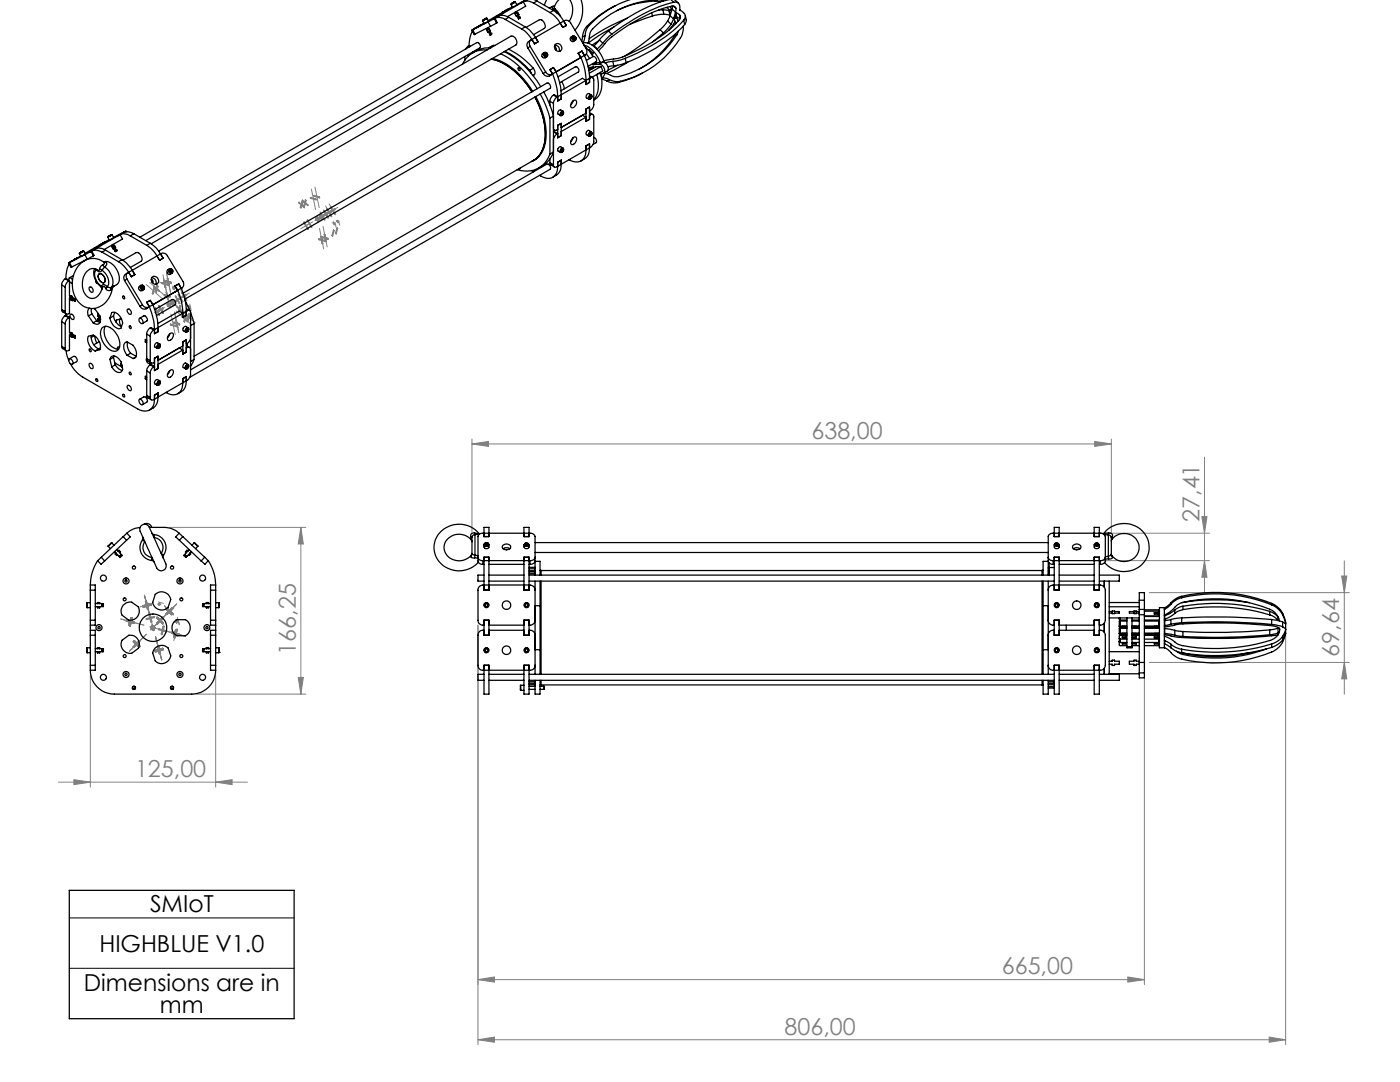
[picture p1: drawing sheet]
<svg xmlns="http://www.w3.org/2000/svg" width="279mm" height="216mm" viewBox="0 0 279 216" stroke-linecap="round" stroke-linejoin="round" font-family="sans-serif">
<defs><g id="words">
<g font-size="4.7" fill="#808080">
<text x="161.9" y="87.6">638,00</text>
<text x="239.4" y="104.1" transform="rotate(-90 239.4 104.1)">27,41</text>
<text x="59" y="130.6" transform="rotate(-90 59 130.6)">166,25</text>
<text x="267.3" y="131" transform="rotate(-90 267.3 131)">69,64</text>
<text x="26.9" y="155">125,00</text>
<text x="199.9" y="194.4">665,00</text>
<text x="156.6" y="206.4">806,00</text>
</g>
<g font-size="4.7">
<text x="29.9" y="182.1">SMIoT</text>
<text x="19.8" y="189.9">HIGHBLUE V1.0</text>
<text x="16.7" y="197.7">Dimensions are in</text>
<text x="31.9" y="202.2">mm</text>
</g>
</g></defs>
<g fill="none" stroke="#808080" stroke-width=".2">
<path d="M34.4 59.9v1M62.9 43.7h1M63 43.4l.7 .7M63.4 43.2v1M63.6 43.3h1M63.7 43.4l-.7 .7M63.7 43l.7 .7M64.1 42.8v1M64.4 43l-.7 .7M33.2 60.8h1M33.4 60.5l.7 .7M33.7 60.3v1"/>
<path d="M33.9 60.4h1M34.1 60.5l-.7 .7M34.1 60.1l.7 .7M34.8 60.1l-.7 .7M94.2 88.6l3.3-.5v1zM94.2 87.6v18.7M94.2 88.6h127.6M218.5 88.1l3.3 .5-3.3 .5zM221.8 87.6v18.7M240.4 91.2v27M33.9 105.2h27.1M60 105.2l.5 3.3h-1z"/>
<path d="M60 105.2v33.3M219.4 106.4h22M219.4 111.9h22M229.4 118.3h39.9M239.9 103.1h1l-.5 3.3zM240.4 111.9l.5 3.3h-1zM267.8 114.9h1l-.5 3.4zM268.3 111.9v26.6M18 134.8v22.3M30 125.2h1M30.2 124.9l.7 .7M30.5 124.7v1.1"/>
<path d="M30.9 124.9l-.7 .7M39.3 138.5h21.7M43 134.8v22.3M59.5 135.2h1l-.5 3.3zM95.4 124.7v83.8M228.4 135.3v61.2M229.4 132.2h39.9M256.6 126.5v82M268.3 132.2l.5 3.3h-1zM11.7 156.1h37.7M14.7 155.6l3.3 .5-3.3 .5zM43 156.1l3.3-.5v1z"/>
<path d="M95.4 195.5l3.3-.6v1.1zM95.4 195.5h133M225.1 194.9l3.3 .6-3.3 .5zM95.4 207.5l3.3-.6v1.1zM95.4 207.5h161.2M253.3 206.9l3.3 .6-3.3 .5z"/>
</g>
<g fill="none" stroke="#808080" stroke-width=".25">
<path d="M60.4 39.9l.4 .5 .2-.5 .1 .1-.1 .5 .5 .4-.1 .1-.5-.4-.1 .5-.1-.1 .1-.5-.5-.4zM61.9 39.4l1.1 .3 .1 .2-1.1-.3zM62.7 39l1 .3 .1 .2-1.1-.3zM30.7 57.5l.1 .1-.3 1.1-.1-.1zM31.1 58.1l.3-1.1 .1 .2-.3 1-.2-.1 .2-.5-.5-.4v-.2l.5 .5 .1-.5 .2 .1-.2 .5 .5 .4v.1l-.5-.4-.1 .5M32.7 55.9l.1 .1 .1 .6 .5 .1v.2l-.5-.1 .2 .6h-.2l-.1-.7-.5-.1v-.2l.5 .2zM33 56.1l1.1 .3v.2l-1-.3-.1-.3 .5 .1-.1-.6 .1 .1 .1 .6 .5 .1v.2l-.4-.2 .1 .7-.1-.1-.2-.6-.4-.1M33.2 58.3l.2 .6 .5 .2v.2l-.5-.1 .2 .6-.2-.1-.1-.6-.5-.1v-.2l.5 .1zM34.5 57.3l.1 .2 .1-.1 .1 .3-.2-.2v.1zM35 59.2l.1-.1 .3 .6 .4-.2 .1 .2-.4 .2 .4 .6-.1 .1-.4-.6-.3 .1-.1-.1 .3-.2zM35.6 58.8h.1l.8 1.4h-.1zM37.2 59.8l-.8-1.4h-.1l.8 1.4 .1-.1-.3-.6 .3-.2-.1-.2-.3 .2-.5-.5 .4 .6-.4 .2 .1 .2 .4-.2 .3 .6"/>
<path d="M59.7 40.4l.4 .4 .2-.5 .1 .1-.1 .5 .4 .4v.2l-.5-.5-.1 .5-.2-.1 .2-.5zM60.6 44.4l.1-.1 .8 1.4-.1 .1zM61.3 44l.1-.1 .8 1.4-.1 .1zM63.9 42.5l.4 .5 .4-.2 .1 .2-.3 .2 .3 .6-.1 .1-.4-.6-.3 .2-.1-.2 .3-.2zM64 47.2h.1l.2 .6 .4 .1 .1 .2-.5-.1 .1 .6h-.1l-.1-.6-.5-.2-.1-.1 .5 .1zM64.7 46.7l.1 .1 .2 .6 .4 .2 .1 .1-.5-.1 .1 .6h-.1l-.1-.6-.5-.2-.1-.2 .5 .2zM65.5 42.6l-.1-.2-.3 .2-.5-.5 .3 .6-.3 .2 .1 .1 .4-.1 .3 .6 .1-.1-.3-.6 .5-.3 .3 .6 .1-.1-.3-.6 .6-.3 .3 .6 .2-.1-.4-.6 .4-.2-.2-.1-.3 .1-.4-.6-.1 .1 .4 .6-.6 .4-.4-.6h-.1l.4 .6-.4 .2 .1 .2M65.9 42.1l.1 .2M66 42.1l.1 .1M66.6 45.9l.1 .1-.3 1.1-.1-.1zM66.6 44.4l.3 .3h-.2v.1l-.2-.2h.1zM67.3 45.5l.1 .1-.3 1.1-.1-.1z"/>
<path d="M67.3 44l.3 .2h-.2l.1 .2-.3-.3 .1 .1zM30.9 61.5h.1l.4 .6 .6-.4-.4-.6 .1-.1 .4 .7 .4-.2 .1 .1-.4 .2 .4 .6-.1 .1-.4-.6-.6 .3 .4 .6-.2 .1-.3-.6-.4 .2-.1-.2 .4-.2zM31.6 61.9l.1 .2M31.7 61.1l.9 1.3h-.1zM31.7 61.8l.2 .2M34 64.7l1.1 .3v.2l-1.1-.4zM35.3 61.1l.4 .4 .2-.5 .1 .1-.1 .5 .5 .5-.1 .1-.5-.4-.1 .4-.1-.1 .1-.5-.5-.4zM35.8 64.7l-.5-.2-.1-.6h-.1l.1 .6-.5-.2v.2l.5 .2 .2 .6h.1l-.1-.6 .4 .1v-.2l-1.1-.3v.2l1.1 .2M36.4 63.1l.5 .4 .1-.5 .1 .2-.1 .4 .5 .5-.1 .1-.4-.4-.2 .5-.1-.2 .1-.4-.5-.4zM37.7 61.1l.2 .2h-.1v.2l-.2-.3 .1 .1zM37.7 62.7l-.1 .4-.5-.4-.1 .1 .5 .5-.1 .4 .1 .2 .2-.5 .4 .4 .1-.1-.5-.4 .2-.5-.3-.2-.3 1.1 .2 .1 .3-1.1M29 120l.2-.1 .2 .7 .7-.2v.3l-.6 .1 .1 .7h-.2l-.2-.6-.6 .1-.1-.1 .7-.2z"/>
<path d="M25.3 123.8l.7 .1 .1-.6h.2l-.2 .7 .7 .1v.3l-.7-.2-.2 .6h-.2l.2-.7-.7-.2zM26.2 123.3h.2l-.4 1.6-.2-.1zM26.6 128.1l.2-.3 1.1 1.2-.2 .2-.5-.5-.5 .5-.1-.2 .5-.4zM26.7 128l1.1 1.1M26.7 127.9l.5 .5 .5-.5 .2 .2-.5 .5 .5 .4M28.5 121l1.6-.5 .1 .2-1.6 .4zM29.7 122.6l.2-.1 .2 .7 .7-.2v.2l-.7 .2 .2 .7h-.2l-.1-.7-.7 .2-.1-.2 .7-.1zM30.9 129.8l1.6-.4v.1l-1.5 .5zM31.3 123.3l.2-.1 .5 .5 .5-.5 .1 .1-.5 .5 .5 .5-.1 .2-.5-.5-.5 .5-.2-.2 .5-.5zM31.4 129h.2l.2 .6 .7-.1v.1l-.6 .2 .1 .7-.1 .1-.2-.7-.7 .2-.1-.2 .7-.2zM31.6 120.5h.2l.1-.2-.1 .2 .2 .1h-.2l-.1 .2v-.2zM31.7 125.4l.7 .3 .2-.7h.2l-.2 .7 .7 .2-.1 .2-.7-.2-.2 .7-.1-.1 .1-.7-.6-.1z"/>
<path d="M33.1 121.5l.2-.2 .5 .5 .5-.5 .2 .2-.5 .5 .5 .4-.2 .3zM33.2 121.5l.5 .5-.5 .4 .1 .2 .5-.5 .5 .5M33.3 121.4l1.1 1.1M34.3 126.2l.7 .1 .1-.6h.2l-.1 .7 .6 .2v.2l-.7-.2-.2 .6h-.2l.2-.7-.6-.1zM35.1 125.6l.1 .1-.4 1.5h-.2zM35.1 123.8l.1 .1h.3l-.2 .1v.2l-.1-.2-.2 .1 .2-.1zM35.1 123.8l.1 .2 .3-.1-.3 .3v-.2l-.2 .1 .2-.1z"/>
</g>
<path d="M13.8 183.2h44.9M13.8 193.2h44.9" fill="none" stroke="#000" stroke-width=".2"/>
<path d="M13.8 177.7h44.9v25.6h-44.9z" fill="none" stroke="#000" stroke-width=".25"/>
<path d="M28.8 118.8l3.5 12.9M24.1 123.5l12.9 3.5M32.3 131.7l-3.5-12.9M35.3 120.5l-9.5 9.4M37 127l-12.9-3.5" fill="none" stroke="#808080" stroke-width=".2" stroke-dasharray="15.2 1.3 1.3 1.3" stroke-dashoffset="10.5"/>
<g fill="none" stroke="#808080" stroke-width=".2" stroke-dasharray="15.2 1.3 1.3 1.3">
<path d="M32.7 55.6l.4 2.2M33.2 58l.4 2.2M33.6 56.8l-1.7-.4M34 59.2l-1.3-.4M34.5 57.1l.7 .6M36 59.5l-1.2 .7M37.3 60l-1.2-2.2M37.4 58.7l-1.2 .7M64.8 43.9l-.9-1.6M64.9 42.8l-1.2 .7M65.5 43.5l-.9-1.6M65.7 42.4l-1.3 .7"/>
<path d="M66.2 43.3l-1.2-2.2M66.3 42l-1.2 .7M66.9 44.4l.2 .9M66.9 42.9l-1.2-2.2M67 41.6l-1.2 .7M67.6 44l.2 .9M35.9 60.6l-.9-1.6M36 61l-.4 1.3M36.6 62.3l-1.7-1.5M37.8 62.5l-.4 1.7M38 61.1l.1 .9M38.1 61.6l-.2-.9"/>
<path d="M38.4 63.9l-1.6-1.4M29 119.6l.7 2.4M29.7 122.2l.7 2.4M30.4 120.5l-2.5 .6M30.9 123.1l-1.8 .5M31.6 120.1l1 .3M32.6 124.5l-1.3-1.4M32.7 124.8l-.5 1.9M32.8 123l-1.8 1.7M33.6 126l-2.4-.6M34.6 122.7l-1.8-1.8M34.7 121.1l-1.7 1.7"/>
<path d="M35.3 125.4l-.6 2.5M35.5 123.6l.3 1M35.7 124.2l-.3-1M36.2 126.7l-2.4-.6"/>
</g>
<path d="M62.2 37.7l2.4 12M62.9 37.3l2.4 12M29.2 56.8l9.1 8M32.5 54.8l2.5 12M33.2 54.4l2.5 12M35.7 66.4l-2.5-12M39 64.4l-9.1-8" fill="none" stroke="#808080" stroke-width=".2" stroke-dasharray="15.2 1.3 1.3 1.3" stroke-dashoffset="11.1"/>
<path d="M37.8 58.5l-6.7 3.8M66.7 41.8l-6.7 3.8M67.4 41.4l-6.7 3.8" fill="none" stroke="#808080" stroke-width=".2" stroke-dasharray="15.2 1.3 1.3 1.3" stroke-dashoffset="13.3"/>
<g fill="#808080">
<path d="M253.3 206.9l3.3 .6-3.3 .5zM95.4 207.5l3.3-.6v1.1z"/>
<path d="M60 105.2l.5 3.3h-1zM59.5 135.2h1l-.5 3.3z"/>
<path d="M239.9 103.1h1l-.5 3.3zM240.4 111.9l.5 3.3h-1z"/>
<path d="M267.8 114.9h1l-.5 3.4zM268.3 132.2l.5 3.3h-1z"/>
<path d="M14.7 155.6l3.3 .5-3.3 .5zM43 156.1l3.3-.5v1z"/>
<path d="M94.2 88.6l3.3-.5v1zM218.5 88.1l3.3 .5-3.3 .5z"/>
<path d="M95.4 195.5l3.3-.6v1.1zM225.1 194.9l3.3 .6-3.3 .5z"/>
</g>
<g fill="none" stroke="#000" stroke-width=".25">
<path d="M105 -.1l-1.9 1M105.1 0l-.7 .4M105.1 -.1v.1M105.2 -.1l-1.3 .7 .5-.2M106.7 -.1l.5 .3M109.1 0l-.4 1M111.5 -.1l-.9 1.4M113.7 0a3.9 3.9 0 0 1-.1 4.3M116 -.1a6.2 6.2 0 0 1-1.2 6.1M125.7 0a18.8 18.8 0 0 0-8.1 5M131.2 0l1.2 .2M131.2 0a18.3 18.3 0 0 0-13.3 6.3l-.5 2.3 2-1.4 3.2-1.8"/>
<path d="M131.2 0l-.5 .2M133.4 -.1a32.9 32.9 0 0 0-12 6.3M133.9 -.1l.6 .6M134.7 -.1l.7 .7M92.8 11.3v.7M93.5 9.2l-.5 .6M93.5 10.9v.2M93.5 9.2l.2 .1M93.6 9.1l.3 .1M93.6 9.1l-.1 .1M94.2 6l.5 .9 .1-.1M94.3 6.2l-.5 1.4-.2 1.5"/>
<path d="M94.3 10.4v.1M94.3 6l.5 .8M94.7 5.7l-.5 .3h.1M95.4 5.3l.5-.3-1.2 .7M95.4 5.3l-.7 .4M96.3 4.1l.8-.5zM96.6 4.6l-1.2 .7M96.7 3.8h.1M96.9 3.7h.1M96.9 3.7l-.4 .3 .2-.2M96.9 3.7l-.2 .1M97 3.7h.2"/>
<path d="M97 3.7l-.7 .5M97 5.7l.2 .3M97.2 10a4.8 4.8 0 0 0-4.9 2.8M97.2 3.7l.3 .5-.7 .4-.2 .1-.3-.5M97.2 3.7l-.9 .5M97.2 6h-.1l.2 .4M97.3 5.5l.6 1.2M97.4 5.5l.5 .7h-.1M97.4 4.4l-3.1 1.6M97.4 4.4l.5 .9M97.5 6.4h-.2M97.5 6.4l.3 .6"/>
<path d="M97.5 6.4l.2-.2-.4 .2M97.5 5.8l-.3 .2M97.8 6.2l.3 .7-.3 .1M97.8 9.5l-.3 .1M97.8 9.5h.2M97.9 6.2h-.1M97.9 9.6l-1.8 .1-1.8 .9M97.9 5.3l-3.1 1.5M97.9 6.7h.1M98 6.7h.1M98 11.8a12 12 0 0 1 7 4.9l1.2 1.6a13.8 13.8 0 0 0-8-6.5h-.1M98.1 6.8l-.3 .2"/>
<path d="M98.2 11.7a13.4 13.4 0 0 1 8.1 6.5M98.5 9.1l-.9 .4M98.5 9.1l-.7 .4M98.5 9.1h.2M98.6 3.7l-1.2 .7M98.6 3.7l.5 .9M98.8 3.6a2.2 2.2 0 0 1 2 .3M98.8 3.6l-.2 .1M98.8 3.6l.4 .9-.1 .1M99.1 4.6l-1.2 .7M99.2 3.2l1.4-.8zM99.5 3.2a2.2 2.2 0 0 1 2 .3"/>
<path d="M99.5 3.2l-1.3 .7 .6-.3M99.5 3.2l-.7 .4M99.9 10.7a17.7 17.7 0 0 1 7.3 7M100.3 2.5l-2.9 1.6M100.6 10.3a17.7 17.7 0 0 1 7.3 7M100.8 10.2a15.4 15.4 0 0 1 4.9 3.8M100.8 3.9l3.3 1.9M101 2l.5-.2-1.2 .7M101 2l-.7 .5M101.5 9.8a15.4 15.4 0 0 1 4.9 3.8M101.5 3.5l-.7 .4M101.5 3.5l3.3 1.9"/>
<path d="M102 .8l.7-.4zM102.1 .7h.1M102.1 .7l.5-.3zM102.2 1.4l-1.2 .6M102.4 .6h.1M102.7 .4h.1M102.7 .4l-.7 .5M102.8 2.5l.1 .2M102.8 .4l.4 .6-.5 .3-.4 .1-.3-.5M102.8 .4l-.8 .5M102.9 2.7l-.1 .1 .2 .4M103 2.3l.6 1.1"/>
<path d="M103 2.3l.2 .2h.1l.5 1.1-.3 .2-.4-.7M103.1 3.1l-.1 .1M103.1 3.1l.3-.1-.4 .2M103.1 2.6l-.2 .1M103.4 13.5a.29 .29 0 0 1 .4 .2 .29 .29 0 0 1-.2 .4l-.2-.3zM103.6 3.4h.1M104.1 5.8a5.8 5.8 0 0 1 2.1 2.1M104.4 .4a2.2 2.2 0 0 1 2.1 .2M104.4 .4l-4.9 2.8M104.4 .4l.5 .8-3.6 2.1M104.8 5.4a6.3 6.3 0 0 1 2.1 2.1M104.8 5.4l-.7 .4"/>
<path d="M105 5.5l2.6-1.5a1.16 1.16 0 0 1 1 1.7l-2.1 1.2M105.3 9.6l3.1 5.1M105.7 14l.3 .7M105.8 9.2l3.1 5.2M105.8 9.2l-.5 .4M106 8l-.5 .3a.91 .91 0 0 0-.2 1.3M106.2 7.9a.91 .91 0 0 0-.4 1.3M106.4 13.6a.85 .85 0 0 1 0 1.5M106.4 13.6l-.7 .4M106.5 .6l3.2 1.9M106.9 7.5l.5 .8-.7 .4-.5-.8M106.9 7.5l-.7 .4"/>
<path d="M106.9 19.3a14.2 14.2 0 0 1 1.7 10.1 4.4 4.4 0 0 1-2.5 2.8M107.2 .2l-.7 .4M107.2 .2l3.3 1.9M107.8 18.7l1 2.1 .9 2.8M108.4 14.7a.97 .97 0 0 0 1.2 .4M108.5 18.3l1 2.2 1 2.6-.8 .5M108.6 10.5l-.3 .2a.51 .51 0 0 0-.1 .6 .51 .51 0 0 0 .6 .2l.3-.2M108.7 10.7h.1M108.7 10.7l.3 .2M108.9 14.4a.95 .95 0 0 0 1.4 .3M108.9 14.4l-.5 .3M108.9 10.6l-.2 .1v.3l.2 .2 .2-.1v-.3"/>
<path d="M108.9 10.6l.2 .2M108.9 10.6l-.2 .1M109 10.9l-.1 .2M109.1 10.5a.41 .41 0 0 0-.6 .3 .41 .41 0 0 0 .4 .5 .41 .41 0 0 0 .3-.6l-.1-.2M109.1 10.8l-.1 .1M109.7 2.5a5.5 5.5 0 0 1 2.1 2.1M109.8 15.1h-.2M110.2 1.3l.3 .5M110.2 1.3l-.7 .3M110.2 1.3l.4-.1v.1M110.3 14.7a12.9 12.9 0 0 1 1 4.6M110.3 14.7l-.7 .4"/>
<path d="M110.5 2.1a5.5 5.5 0 0 1 2 2.1M110.5 19a1.6 1.6 0 0 0-.8 1.2M110.5 1.8l-.4 .1M110.5 1.8l.7 .8M110.5 1.8h.3M110.5 2.1l-.8 .4M110.5 19l.7 .4M110.5 19l.1-.1 .7 .4M110.6 1.3l.1 .4 .6 .7 .6 .9M110.6 9.3a.3 .3 0 0 1 .4 .2 .3 .3 0 0 1-.2 .4M110.7 9a.91 .91 0 0 1 .9 1.3M110.9 8.8a.81 .81 0 0 1 1.1 .4 .81 .81 0 0 1-.4 1.1 .87 .87 0 0 1-.8-.5 .87 .87 0 0 1 .1-1z"/>
<path d="M111 14.3a13.3 13.3 0 0 1 1 4.6M111 14.3l-.5-.8-.8 .4 .6 .8M111 14.3l-.7 .4M111.2 19.4a1.62 1.62 0 0 0-.7 1.2M111.3 19.3l-.1 .1M111.4 15.3l3.4-2a.72 .72 0 0 1 .6 1.1l-3.7 2.1M111.8 4.6l-4.9 2.9M112 18.1h.1M112 18.9v.8l-.7 .4v-.8M112 18.9l-.7 .4M112.1 16.3l.3 .6 .2 .8M112.5 4.2a.96 .96 0 0 1 1.4 .4l3.1 5.1a.95 .95 0 0 1-.4 1.4"/>
<path d="M112.5 4.2l.5 .9-.7 .4-.5-.9M112.5 4.2l-.7 .4M114.3 7.2l-.4 .2a.51 .51 0 0 0 0 .6 .51 .51 0 0 0 .6 .3l.3-.3M114.4 7.4l-.1 .1M114.4 7.4l.2 .3M114.6 7.3l-.3 .1v.3l.2 .2 .3-.1v-.3M114.6 7.3l.2 .2M114.6 7.3l-.2 .1M114.6 7.7v.2M114.8 7.5l-.2 .2M114.9 7.5a.47 .47 0 0 0-.5-.4 .47 .47 0 0 0-.4 .5 .47 .47 0 0 0 .5 .5 .36 .36 0 0 0 .4-.1 .36 .36 0 0 0 0-.4M115.9 11.5a11.5 11.5 0 0 1 1 4.6"/>
<path d="M115.9 11.5l-4.9 2.8M115.9 11.5l-4.9 2.9M116.2 7.4l-.1 .9M116.3 8.6a3.6 3.6 0 0 1 3.4 1.9l.9 2M116.3 8.5v.1M116.3 8.5h.1M116.5 9a5.6 5.6 0 0 1 3.3 3.5M116.6 9.2l1 1 .8 1.1M116.6 11.1a11.1 11.1 0 0 1 1.1 4.5M116.6 11.1l-.5-.9-.7 .4 .5 .9M116.6 11.1l-.7 .4M116.8 7.1l-.5 1.4"/>
<path d="M116.8 7.1l-.6 .3M116.8 11l-.2 .1M116.9 16.1l-4.9 2.8M116.9 16.1l-.7-.5-4.2 2.5M117 10.8l.7 .9M117.1 5.3a3.9 3.9 0 0 0-.9 2.1M117.6 9.9l.7 .6M117.6 9.9l-.2 .1M117.6 5a3.1 3.1 0 0 0-.8 2.1M117.6 5l-.5 .3M117.7 15.1l.6 .4M117.7 13.8l-.2 .1"/>
<path d="M117.7 13.8v.2M117.7 15.6v.8l-.8 .5v-.8M117.7 15.6l-.8 .5M117.7 19.4h.1M117.7 15.5l.1 .1M117.7 9.9h-.1M117.7 19.3v.1M117.7 19.4l.3 .1M117.8 19.1l.1-.1a.39 .39 0 0 1 .1 .5 .39 .39 0 0 1-.4 .2v-.4zM117.8 15.6a.44 .44 0 0 1 .5-.1 .44 .44 0 0 1 .2 .5v4.8a1.56 1.56 0 0 1-.8 1.4M117.8 15.6h-.1M117.9 13.7l-.4 .1h.2"/>
<path d="M117.9 13.7v.1M117.9 19.2h.1M118 13.6l-.1 .1M118 13.6v.2M118 18.9a.53 .53 0 0 1 0 .6 .53 .53 0 0 1-.5 .3M118 18.9l-.5-.2a.6 .6 0 0 0-.4 .8l.4 .3M118 18.9a.56 .56 0 0 0-.5 .9M118 13.8l-.5 .3M118 19.2l-.1-.1-.2 .2-.1 .3 .1 .1 .3-.2M118 19.2v.3M118.1 10.9l.1-.1-.1 .1M118.3 12.7l.1 .2"/>
<path d="M118.3 10.5l-.3 .2M118.3 10.5h.1l-.2 .5M118.4 11.3a.69 .69 0 0 1 .6 1M118.4 11.3l-1.4 .8M118.4 13.6h.1l-.5 .2M118.4 13.6v.1M118.4 13.4l-1 .1M118.4 13.4l-.4 .2M118.4 13.4l.1 .1M118.5 9.1v.1M118.5 9.1l.7 .7M119 12.3l-1.6 .9"/>
<path d="M119 12.3l.1 .2M119.1 12.5l-.7 .4M119.1 14.9a5.3 5.3 0 0 1-.6 5M119.2 9.8h.1M119.6 8.1l-1.4 .9M119.6 8l-1.1 1.1M119.6 12.8a1.23 1.23 0 0 1 .9 1.8l-1.2 .1M119.6 8l.7 .6M119.6 12.8l-1.2 .1M119.9 14.7a5.4 5.4 0 0 1-.7 4.8l-.7 .5M119.9 13.3l-1.1 .1-.4 .2M119.9 13.3l-2.3 1.3"/>
<path d="M119.9 13.3l.4 .8-2.2 1.3M120.1 15.8l1 .4M120.1 14.6l-.1 .6M120.2 15.5h.1M120.3 15.5l.8 .2 .5 .2M120.3 8.6l-1.1 1.2M120.3 12.4a1.25 1.25 0 0 1 .9 1.8l-.7 .4M120.3 12.4l-.7 .4M120.3 12.4l-1.2 .1M120.8 14.4l-.4 .8-.3 .4 .2-.1M121.1 16.2a3.3 3.3 0 0 0 2.2 .3M121.4 6.2l-1.8 1.8"/>
<path d="M121.4 6.2l.7 .6M121.6 15.9a3.3 3.3 0 0 0 2.2 .3M121.6 15.9l-.5 .3M122.1 6.8l-1.8 1.8M122.3 12.2l-1.5 .4M122.3 12.2l.2 .9M122.5 13.1l-1.2 .2M122.8 1.1l-.7 .4a19.6 19.6 0 0 0-5 3.8M123.3 13l-1.9 1M123.8 16.2l-.5 .3M124.8 11.6l-.9 .4-1.6 .2M124.8 11.6l.2 .9"/>
<path d="M125 12.5l-.9 .3-1.6 .3M125.2 3.6a37.4 37.4 0 0 0-7.6 4.1M125.3 12.4l-4.3 2.3M128.1 14.6l-2.4 1.1-2.4 .8M130.1 2.5l.1 .7M130.2 3.2l-4.5 1.6M130.7 .2l-1.3 .1a18.1 18.1 0 0 0-6.4 1.9M130.7 .2l1 .2M131.7 5.9l-3.2 2.7-3.8 2.6M131.7 5.9l.7 .7M132.3 2l1.2 .1M132.3 2h-.9"/>
<path d="M132.3 2l.2 .9M132.4 6.6l-2.2 1.8M132.5 2.9l1.2 .1M132.5 2.9h-1.2l-1.1 .3M132.9 1.5h.3M133.1 1.4l.4 .6M133.2 4.2l-1.5 1.7M133.2 4.2l.7 .6M133.5 2l.1 .2M133.5 2.1l.1 .1M133.5 2.1l.2 .9M133.6 2.2l.2 .8h-.1"/>
<path d="M133.7 1.3l.4 .5M133.7 3.1l-.5 1.1M133.7 3.1l.7 .7M133.9 2l.1 .2M133.9 4.8l-1.5 1.8M134.1 1.8v.1l-.5 .3M134.1 1.8l-.6 .2M134.1 1.8l.7 .6M134.1 1.8l-.4 1.3M134.2 1.2l-.1 .6M134.4 3.8l-.5 1M134.4 1.2l.5 .4"/>
<path d="M134.5 .5a1.09 1.09 0 0 1 1.1 1.5 1.35 1.35 0 0 1 1 1.8l-.1 .2M134.5 .5a34 34 0 0 0-12.4 6.3M134.5 3.8l.4 .9M134.5 7.2a19.3 19.3 0 0 1-7.1 6.7M134.7 4.3l-1.2 1.7M134.8 6.8l-.3 .4M134.8 2.4l-.4 1.4M134.9 1.6l-.1 .8M134.9 1.6a.63 .63 0 0 0-.9-.4 32 32 0 0 0-13.1 7.3l-1.5 1.7M134.9 3l-.2 .5 .2-.1M134.9 2.5l.7 .5M134.9 2.5h-.1l.1 .9"/>
<path d="M134.9 2.5l.1 .9M134.9 3.4l.1 .1M134.9 3.4l-.5 .3 .1 .1M134.9 3.4h.1M135 3.5l.3 .7M135 3.5l-.5 .3M135 3.4l.7 .4M135.1 6.9a18.3 18.3 0 0 1-12.2 8.4l-2.1-.7M135.1 6.9l-.6 .3M135.4 6.2l-.3 .7M135.6 3a.73 .73 0 0 1-.1 1 29.6 29.6 0 0 1-12.6 7.7l-2.4 .4M135.6 3l.1 .6"/>
<path d="M136.3 5.2a3.9 3.9 0 0 1-.5 2.4 19.5 19.5 0 0 1-12 8.6M136.5 4a30.6 30.6 0 0 1-11.7 7.6M136.5 4l.1 .9M136.6 4.9a30.6 30.6 0 0 1-11.6 7.6M136.8 3.1l.1 1.1-.3 .7M103.8 33.5v.2h-.2M106 32.2a5.4 5.4 0 0 0 2.8-5.4 16.1 16.1 0 0 0-2-7.4 14.6 14.6 0 0 1 1.8 9.5l-.6 1.6-.7 .9-.8 .6-67.8 39.1M106.1 34l.4 .3M107 31.8l-.5 .2M109.7 30.7a5 5 0 0 1-6.5 3.2M109.7 30.7l.8-.4-.6 1.2-.8 .9-1.6 1.1M109.7 32.5l.2 .3 .8 .5"/>
<path d="M109.7 20.2v.8M109.7 23.6v7.1M109.7 31.7v.8M109.7 32.5l.8 .4M109.7 20.2l.8 .4M110.5 32.9a.46 .46 0 0 0 .3 .5 .46 .46 0 0 0 .5-.2M110.5 25.5a.48 .48 0 0 0 .2 .5 .48 .48 0 0 0 .6-.1M110.5 25.9l.2 .1M110.5 20.6v12.3M110.5 26.3l.1-.1 .7 .5h-.1zM110.6 25.9v.4M111.2 26.7a1.6 1.6 0 0 0-.7 1.3"/>
<path d="M111.3 33.2a2.04 2.04 0 0 1-1 2.2 2.04 2.04 0 0 1-2.3-.3l-.3-.1M111.3 25l.7-.4v2.5l-.7 .4zM112 32.8v.5a2.41 2.41 0 0 1-1.7 2.1M112 29.8l.2-.2a.39 .39 0 0 1 .2 .5 .39 .39 0 0 1-.5 .2zM112 22.5l.2-.2a.39 .39 0 0 1 .3 .5 .39 .39 0 0 1-.5 .2l-.1-.2zM112 32.8v-.8l-.7 .4v.8M112 22.6h.1M112 32.8l-.7 .4M112 22.6l.3 .2M112 29.9h.1M112 29.9v.1M112 29.9l.3 .2"/>
<path d="M112 22.5v.1M112.2 29.7l.2 .1-.1 .3-.2 .2-.2-.1zM112.2 22.4l.2 .1M112.4 29.6v.5M112.4 22.2a.57 .57 0 0 1 0 .6 .57 .57 0 0 1-.5 .3M112.4 29.6l-.5-.3a.6 .6 0 0 0-.5 .9l.5 .2M112.4 22.2l-.5-.3a.56 .56 0 0 0-.5 .9l.5 .3M112.4 29.6a.54 .54 0 0 0-.6 .2 .54 .54 0 0 0 .1 .6M112.4 22.2a.6 .6 0 0 0-.5 .9M112.4 30.1l-.3 .3h-.2M112.4 22.5l-.1-.1-.3 .1-.1 .3 .2 .2 .2-.2M112.4 22.5l-.1 .3"/>
<path d="M113.6 31.9h.1M114.1 20.4l.2-.2a.47 .47 0 0 1 .7-.1 .47 .47 0 0 1 0 .7l-.3 .4a.46 .46 0 0 1-.6 .3 .46 .46 0 0 1-.2-.7zM114.2 27.6a.46 .46 0 0 1 .7-.3 .46 .46 0 0 1 .1 .7 .73 .73 0 0 1-.3 .7 .73 .73 0 0 1-.8 0v-.4zM114.4 27.5l-.5 .8M114.4 20.1l-.5 .9M116.9 29.9a2.04 2.04 0 0 1-.9 2.2 2.04 2.04 0 0 1-2.4-.2M116.9 21.8l.8-.5v2.5l-.8 .4zM116.9 22.6l-4.9 2.8 4.2-2.4 .7 .4-4.9 2.8M116.9 29.9l-4.9 2.9M117.7 29.5l-.2 .9a2.23 2.23 0 0 1-1.5 1.7M117.7 22.5l.6 .4M117.7 29.5v-.8l-.8 .4v.8"/>
<path d="M117.7 29.5l-.8 .4M117.7 22.8l.1 .1M117.7 26.6l.3 .2M117.8 26.4h.1a.36 .36 0 0 1 .1 .5 .36 .36 0 0 1-.5 .1zM117.8 22.9a.44 .44 0 0 1 .5 0 .44 .44 0 0 1 .2 .4v4.9a1.69 1.69 0 0 1-.8 1.3M117.8 22.9l-.1 .1M117.9 26.5l.1 .1-.2 .4h-.2l.1-.3zM118 26.3l.1 .3v.2M118 26.3l-.5-.3a.56 .56 0 0 0-.4 .9l.4 .3M118 26.3a.6 .6 0 0 0-.5 .9M118.1 26.8l-.3 .3h-.3M118.5 27.4a.76 .76 0 0 1 .5 1.1l-.6 .3"/>
<path d="M12.3 56.9v4.9M12.3 56.9l.7 .4M13 55.6a1.6 1.6 0 0 0-.7 1.3M13 57.3v4.9M13 55.6l.7 .5M13.2 55.6l.6 .3M13.2 55.6h-.2M13.7 52.5l.5 .8h.1M13.7 56.1a1.6 1.6 0 0 0-.7 1.2M13.8 52.7l-.5 1.4-.1 1.5M13.8 56l-.1 .1M13.9 59.5v3a.48 .48 0 0 1-.6 .1 .48 .48 0 0 1-.3-.4"/>
<path d="M13.9 56.2v2.8l.2 .2M13.9 59.5l.2 .2M13.9 52.4l.4 .9M14 59.1l.1 .2 .9 .5M14.1 59.3l-.2 .2M14.1 59.2v-.2l.9 .7v.4l-.5-.3M14.1 59.7v.1M14.1 59.8l.4 .2v-.2M14.2 52.2l-.5 .3 .2-.1M14.3 59.1l-.2 .1M14.4 59.5l-.3 .2M14.5 55.9l-.6-.5a.64 .64 0 0 0-.1 .7 .64 .64 0 0 0 .6 .4"/>
<path d="M14.6 59.6l-.5 .2M14.7 55l-.9 .5M14.7 59.7l-.2 .1M14.9 51.8l.5-.3-1.2 .7M14.9 51.8l-.7 .4M15 59.6v.2M15.8 50.6l.9-.5 .3 .6-.8 .5zM15.9 50.5l.7-.4zM16 50.4h.1M16.1 51.1l-1.2 .7M16.2 50.3l-.2 .1M16.3 50.3h.1"/>
<path d="M16.5 50.2h.1M16.5 50.2l-.5 .2M16.5 50.2l-.2 .1M16.5 50.1h.2M16.5 50.1l-.7 .5M16.6 52.1v.1M16.9 52h.1M16.9 50.8l-3 1.6M16.9 50.8l.5 .9M17.4 51.7l-3.1 1.6M17.8 57.3a.59 .59 0 0 1 .7 .3 .59 .59 0 0 1-.2 .7l-.5-.5zM18.2 50.2l-1.3 .6"/>
<path d="M18.2 50.2l.4 .8M18.3 50.1a2.06 2.06 0 0 1 2.1 .2M18.3 50.1l-.1 .1M18.3 50.1l.5 .8-.2 .1M18.6 51l-1.2 .7M18.7 49.7l1.5-.8zM18.9 53.6a3.3 3.3 0 0 0 1.3 3.7M19 49.7a2.2 2.2 0 0 1 2.1 .2M19 49.7l-1.2 .6 .5-.2M19 49.7l-.7 .4M19.1 53.7l.1 .1M19.2 56a.35 .35 0 0 0 .3 .5"/>
<path d="M19.2 53.8a2.43 2.43 0 0 0 1 3.3M19.2 53.8l.8 .5 .3-.4M19.2 53.7v.1M19.6 54.8l.2-.1a1.11 1.11 0 0 1 1.2 1.3v.2a.72 .72 0 0 1-.8 .1 .72 .72 0 0 1-.5-.6l-.1-.5zM19.6 54.8a.83 .83 0 0 1 1.3 .7 .55 .55 0 0 1 0 .8 .55 .55 0 0 1-.9-.2l-.3-.4-.1-.5zM19.8 48.9l-2.8 1.7M19.9 53.7l-.1 .2-.2 .1a1.74 1.74 0 0 0-2.8 .9 3.4 3.4 0 0 0 1.2 4.6 2.14 2.14 0 0 0 2.4-1.9M19.9 53.7l.4 .2M20.2 57.3l.2 .3M20.2 57.1l.3-.3h.3l.6 .4M20.2 57.1l.2 .4M20.2 57.1v.2"/>
<path d="M20.3 53.9a2.73 2.73 0 0 1 1.3 3.1l-.2 .2M20.4 50.3l3.2 1.9M20.4 57.5l.4-.3 .3 .4M20.4 57.5v.1M20.5 52.8l-.3 .3-.3 .6M20.5 52.8l.4 .5M20.5 48.5l.6-.3-1.3 .7M20.5 48.5l-.7 .4M20.7 52.3a2.17 2.17 0 0 1 2.5 1.4 2.41 2.41 0 0 1 .1 3.1l-.6 .3M20.7 52.4a3.7 3.7 0 0 0-5.7 1.6 5.5 5.5 0 0 0 1.9 7.2 4 4 0 0 0 5.3-2.8l.2-.9M20.7 52.4l.1 .3-.3 .1M20.7 52.4l.6 .1a.75 .75 0 0 1-.4 .8"/>
<path d="M20.8 52.4h.1M20.9 53.3a3.7 3.7 0 0 1 1.5 3.9l-.2 .2M20.9 53.3l-.6 .6M21.1 49.9l-.7 .4M21.1 49.9l3.2 1.9M21.1 57.6l.6 .4 .4-.2M21.4 57.2l.3 .2h.5M21.4 57.2l-.3 .4M21.6 47.2l.7-.4zM21.7 47.2h.1M21.8 47.8l-1.3 .7M21.9 47h.1"/>
<path d="M21.9 47l.3-.1-.5 .3M22.2 46.8h.2M22.2 46.8l-.7 .5M22.2 57.4l-.1 .4M22.3 48.9l.1 .3M22.4 46.8l.3 .6-.3 .2-.6 .3-.3-.6M22.4 46.8l-.9 .5M22.4 57.5l-.3 .3M22.4 49.2h-.1l.2 .4M22.5 48.8l.6 1.1M22.6 48.8l.1 .2h.2l.4 1.1-.3 .1-.4-.6M22.6 49.6h-.1"/>
<path d="M22.6 49.6l.3-.2-.4 .2M22.6 49l-.2 .2M22.7 57.1l-.5 .3M22.7 57.1h.1M22.7 57.2l-.3 .3M23.1 49.9h.1M23.2 49.8h.1M23.2 49.8l-.1 .1M23.6 52.2a6.3 6.3 0 0 1 2.1 2.1M24 46.8a2.2 2.2 0 0 1 2 .3M24 46.8l-5 2.9M24 46.8l.4 .9-3.6 2.1"/>
<path d="M24.3 51.8a6.3 6.3 0 0 1 2.1 2.1M24.3 51.8l-.7 .4M24.5 59.1a.27 .27 0 0 1 .3 .2 .27 .27 0 0 1-.1 .3zM24.5 51.9l2.7-1.5a1.16 1.16 0 0 1 1 1.7l-2.2 1.3M24.7 46.4a2.2 2.2 0 0 1 2 .2M24.7 46.4l-1.2 .7 .5-.3M24.7 46.4l-.7 .4M24.8 46.3l.4-.2-2.6 1.3M24.8 46.3l-.1 .1M24.8 46.3v.1M24.9 56l3 5.1M25.2 46.1l.1 .1"/>
<path d="M25.3 55.7l3.1 5.1M25.3 55.7l-.4 .3M25.5 54.4l-.5 .4a.88 .88 0 0 0-.1 1.2M25.7 54.3a.88 .88 0 0 0-.4 1.4M26 47.1l3.3 1.9M26.4 53.9l.5 .9-.7 .4-.5-.9M26.4 53.9l-.7 .4M26.7 46.6l-.7 .5M26.7 46.6l3.3 1.9M27.9 47.3l67.2-38.8a.69 .69 0 0 1 .6 1.1l-66.6 38.4M28.1 56.9a.52 .52 0 0 1 .7 .2 .52 .52 0 0 1-.1 .7M28.1 56.9l-.3 .3a.51 .51 0 0 0 0 .6 .51 .51 0 0 0 .6 .2l.3-.2"/>
<path d="M28.1 56.9a.53 .53 0 0 0 0 .7 .53 .53 0 0 0 .6 .2M28.3 57.2h-.1M28.3 57.2l.2 .3M28.5 57.5v.1M28.5 57.1h-.2l-.1 .2 .2 .3h.2l.1-.3M28.5 57.1l.2 .2M28.5 57.1l-.2 .1M28.7 57.3l-.2 .2M29.3 49a5.5 5.5 0 0 1 2 2.1M30 48.5a5.5 5.5 0 0 1 2 2.2M30 48.5l-.7 .5M30.2 48.6l71.8-41.4a1.16 1.16 0 0 1 1 1.8l-71.3 41.1"/>
<path d="M30.2 55.8a.3 .3 0 0 1 .3 .2 .3 .3 0 0 1-.1 .4M30.3 55.4a.96 .96 0 0 1 .8 1.3M30.4 55.2a.83 .83 0 0 1 1.1 .4 .83 .83 0 0 1-.3 1.1 .89 .89 0 0 1-.9-.5 .89 .89 0 0 1 .1-1zM31.3 51.1l-4.9 2.8M32 50.7a.96 .96 0 0 1 1.4 .3l3.1 5.2a.95 .95 0 0 1-.3 1.3M32 50.7l.6 .8-.7 .4-.6-.8M32 50.7l-.7 .4M33.7 53.8a.46 .46 0 0 1 .7 .1 .46 .46 0 0 1-.4 .6l-.3-.2zM33.8 53.7l-.3 .2a.51 .51 0 0 0-.1 .6 .51 .51 0 0 0 .6 .2l.3-.2M33.9 53.9v.3l.2 .2 .2-.1v-.3M33.9 53.9l.2-.1 .2 .2M33.9 53.9h.1"/>
<path d="M33.9 53.9l.2 .2M34.1 54.1v.2M34.3 54l-.2 .1M35.5 57.9a11.1 11.1 0 0 1 1 4.6M35.5 57.9l-5 2.9M35.5 57.9l-.5 .3M36.2 57.5a11.5 11.5 0 0 1 1 4.6M36.2 57.5l-.5-.8-.8 .4 .6 .8M36.2 57.5l-.7 .4M36.5 58.5l72.6-41.9a.69 .69 0 0 1 .6 1l-72.8 42.1M36.9 60l1 2M12.3 69.1l.1 .4 .8 .5"/>
<path d="M12.3 61.8l.1 .4 .8 .4M12.3 64.2l.7 .4M12.3 69.1l.7 .4M12.3 64.2v4.9M12.3 61.8l.7 .4M13 63a1.62 1.62 0 0 0-.7 1.2M13 64.6v4.9M13 63l.7 .4M13.2 62.6v.3M13.2 62.9l.7 .4M13.2 62.9l-.2 .1M13.2 70l.5 1.9"/>
<path d="M13.7 63.4a1.6 1.6 0 0 0-.7 1.2M13.8 71.7a.64 .64 0 0 1 .6 .2 .64 .64 0 0 1 0 .8 .76 .76 0 0 1-.6-1zM13.8 71.6l.9-.5a.69 .69 0 0 1 .6 1.1l-.9 .4M13.9 66.8v3.1a.47 .47 0 0 1-.6 .1 .47 .47 0 0 1-.3-.5M13.9 63.3v3l.2 .2M13.9 66.8l.2 .2M13.9 63.3l-.2 .1M14 62.8a.63 .63 0 0 1 .7 .2 .63 .63 0 0 1-.1 .7 .77 .77 0 0 1-.6-.9zM14 72.5l.8 1.3 1.3 1.2 11.4 6.6a2.05 2.05 0 0 0 2.3 .2 2.05 2.05 0 0 0 1-2.1M14 66.4l.1 .2 .9 .6v-.2M14.1 66.7l-.2 .1M14.1 66.5v-.2l.9 .7v.5l-.5-.3"/>
<path d="M14.1 67v.2M14.1 67.2l.4 .1v-.1M14.3 66.4l-.2 .1M14.4 66.9l-.3 .1M14.6 66.9l-.5 .3M14.7 67l-.2 .2M17.6 67.1l1-.2a2.66 2.66 0 0 1 1.3 2.9l-.9 .2a2.54 2.54 0 0 1-1.4-2.9zM17.6 63l1 1.4M17.8 69.7a.29 .29 0 0 1 .3 .1 .29 .29 0 0 1 0 .4zM17.8 72.6a.63 .63 0 0 1 .7 .2 .63 .63 0 0 1 0 .8 .77 .77 0 0 1-.7-1zM17.9 61.5l-.4 .6 .1 .9M18.2 61.6l.1 1.1"/>
<path d="M18.2 67a2.61 2.61 0 0 0 1.5 2.6M18.3 62.7l-.7 .3M18.3 62.7l1 1.3M18.7 61.5l1.2 1.5a1.03 1.03 0 0 1-.6 1.7l-.7-.3M18.8 67l-.6 .3M18.9 67l.4 1.5M19.1 75.6a.29 .29 0 0 1 .4 .1 .29 .29 0 0 1-.1 .4l-.2-.1zM19.3 64l.7 .3M19.3 64l-.7 .4M19.5 62.5v.6l.3 .2M19.5 63.6v.5M19.5 63.6l.3 .1"/>
<path d="M19.6 63.1l.4 .5-.2 .1M19.7 69.6l-.7 .4M19.8 63l.2 .1-.2 .2zM19.8 63.7v.2M19.8 63.9l.2 .1M19.8 63.4l-.3 .2M19.8 68.2l-1.1 .6M19.8 69.5l.1 .1M20 69.4l-.3 .2M20 69.5l-.3 .1M20.1 63.7l-.3 .2M20.4 65.4a1.58 1.58 0 0 1 2.2 .4 3.6 3.6 0 0 1 1.1 3.9 1.4 1.4 0 0 1-2.2-.2 3.4 3.4 0 0 1-1.1-4.1z"/>
<path d="M21 65.1a3.7 3.7 0 0 0 2.2 4.5l.5 .1M21.9 71.7a.83 .83 0 0 1 .7-.7 .83 .83 0 0 1 .9 .4 2.92 2.92 0 0 1 1 2.3 .83 .83 0 0 1-.7 .7 .83 .83 0 0 1-.8-.4l-.7-.8M21.9 71.7l.4 1.5M22.3 62.4a2.03 2.03 0 0 1 2.2 2.1l-.4 1a1.79 1.79 0 0 1-2-1.4l-.2-.6zM22.6 63a2.75 2.75 0 0 0 1.6 2.2M22.6 63l-.7 .5M22.6 71.3l-.7 .4M22.6 71.3l.4 1.5M22.7 71l-.1 .3M22.9 62.3l-.3 .7M22.9 72.4l1.5 .9M23 72.8l.7 .8 .7 .3"/>
<path d="M23 72.8l-.7 .4M23.8 69.3h-.3l-.1 .4M23.9 63.7l-.1 .5 .3 .9M24.2 72.5l-.1 .3 .3 .4M24.2 63.6l-.9 .3-.2 .4M24.2 72.5v.3l.2 .4M24.2 72.8l.1 .2M24.3 72.7l-.1 .1M24.3 72.8h-.1M24.5 78.7a.33 .33 0 0 1 .3 .2 .33 .33 0 0 1 0 .3l-.3-.1zM25.4 70.9a1.8 1.8 0 0 1-.2-2.6l.2-.1a2.59 2.59 0 0 1 1.8 2v.8a.6 .6 0 0 1-.6 .5M25.4 70.9l1.2 .6"/>
<path d="M25.4 61.7a.63 .63 0 0 1 .7 .3 .63 .63 0 0 1 0 .7 .77 .77 0 0 1-.7-1zM25.5 68.3a2.36 2.36 0 0 0 .6 2.2M25.5 76.9a.71 .71 0 0 1 .6 1.1 .71 .71 0 0 1-.6-1.1zM25.8 65a.28 .28 0 0 1 .4 .2 .28 .28 0 0 1-.2 .3l-.2-.1zM25.8 74.3a.28 .28 0 0 1 .4 .1 .28 .28 0 0 1-.2 .4l-.2-.2zM26.1 70.5l-.7 .4M26.1 70.5l1.1 .6M27.1 71.2l-.5 .3M27.8 79.7a.63 .63 0 0 1 .6 .3 .63 .63 0 0 1 0 .8 .76 .76 0 0 1-.6-1.1zM27.8 79.7l.9-.5a.72 .72 0 0 1 .6 1.1l-.9 .5M27.8 63.5l.9-.5a.7 .7 0 0 1 .6 1.1l-.9 .5M27.8 63.5a.69 .69 0 0 1 .6 1.1 .69 .69 0 0 1-.6-1.1z"/>
<path d="M27.9 61.1a.97 .97 0 0 0 1.3 .5M28.4 60.8a.95 .95 0 0 0 1.4 .4M28.4 60.8l-.5 .3M29 68.2l.3 .2M29 75.6l.3 .1M29.3 71.5a.64 .64 0 0 0 0 .7 .64 .64 0 0 0 .7 .3v-.2M29.3 71.6l.2 .4 .7 .4M29.3 78.9l.1 .4 .8 .5M29.3 67.9l-.3-.2v.5M29.3 75.2l-.3-.1v.5M29.3 68.1l-.3 .1M29.3 75.4l-.3 .2"/>
<path d="M29.3 66.7l.7 .4M29.3 71.6l.7 .4M29.3 66.7v4.9M29.3 74v4.9M29.3 74l.7 .4M29.3 78.9l.7 .4M29.3 61.5l-.1 .1M29.8 61.2a12.9 12.9 0 0 1 1 4.6M29.8 61.2l-.6 .4M30 72a.46 .46 0 0 0 .3 .5 .46 .46 0 0 0 .5-.2M30 65.4a1.6 1.6 0 0 0-.7 1.3M30 79.3a.48 .48 0 0 0 .3 .5 .48 .48 0 0 0 .5-.1"/>
<path d="M30 72.8a1.6 1.6 0 0 0-.7 1.2M30 67.1v4.9M30 74.4v4.9M30 65.4l.7 .5M30 65.4h.1l.7 .4M30 72.8l.1-.1 .7 .4-.1 .1M30 72.8l.7 .4M30.5 60.8a12.9 12.9 0 0 1 1 4.6M30.5 60.8l-.5-.9-.7 .4 .5 .9M30.5 60.8l-.7 .4M30.7 65.9a1.47 1.47 0 0 0-.7 1.2M30.7 73.2a1.6 1.6 0 0 0-.7 1.2"/>
<path d="M30.8 71.5l.7-.4v2.4l-.7 .4zM30.8 65.8l-.1 .1M30.9 61.8l3.5-2a.72 .72 0 0 1 .6 1l-3.8 2.2M31 75.9l.4-.2 .5 .3a.6 .6 0 0 0-.5 .9l-.5-.3zM31 68.6l.4-.2 .5 .3a.57 .57 0 0 0-.5 .8l-.5-.3zM31.5 79.2v.5a2.32 2.32 0 0 1-1.7 2.1M31.5 76.3l.3-.2a.39 .39 0 0 1 .2 .5 .39 .39 0 0 1-.5 .2l-.1-.2zM31.5 68.9l.3-.1a.35 .35 0 0 1 .1 .4 .35 .35 0 0 1-.5 .2zM31.5 65.4v.8l-.7 .4v-.8M31.5 79.2v-.8l-.7 .4v.9M31.5 65.4l-.7 .4M31.5 76.4h.1"/>
<path d="M31.5 79.2l-.7 .5M31.5 76.4l.3 .2M31.5 69l.3-.2 .1 .1v.3M31.5 69v.3l.1 .1 .3-.2M31.6 76.3l-.1 .1M31.6 69h.1M31.6 69l-.1 .1M31.6 69l.3 .2M31.8 76.2l.1 .1M31.9 76a.55 .55 0 0 1-.5 .9M31.9 68.7a.55 .55 0 0 1 0 .5 .55 .55 0 0 1-.5 .3M31.9 76.3l-.1-.1-.3 .1v.3l.1 .2 .2-.2"/>
<path d="M31.9 76.3l-.1 .3M33.1 78.3h.1M33.8 66.7a.46 .46 0 0 1 .6-.2 .46 .46 0 0 1 .2 .6l-.4 .7a.48 .48 0 0 1-.7 .1 .48 .48 0 0 1 0-.8zM33.8 74.1a.46 .46 0 0 1 .6-.3 .46 .46 0 0 1 .2 .7 .7 .7 0 0 1-.4 .7 .7 .7 0 0 1-.8-.1v-.4zM33.9 66.6l-.5 .8M33.9 73.9l-.5 .9M36.5 76.4a2.04 2.04 0 0 1-1 2.2 2.04 2.04 0 0 1-2.4-.3M36.5 68.2l.7-.4v2.5l-.7 .4zM36.5 62.5l-5 2.9M36.5 69l-5 2.9 4.3-2.5 .7 .5-5 2.8M36.5 62.5l-.7-.4-4.3 2.5M36.5 76.4l-5 2.8"/>
<path d="M37.2 76l-.1 .9a2.23 2.23 0 0 1-1.6 1.7M37.2 65.7l.2-.2a.36 .36 0 0 1 .2 .5 .36 .36 0 0 1-.6 .1zM37.2 73l.2-.2a.39 .39 0 0 1 .2 .5 .39 .39 0 0 1-.5 .2zM37.2 61.6l.6 .3M37.2 68.9l.6 .4M37.2 62.1v.8l-.7 .4v-.8M37.2 76v-.9l-.7 .5v.8M37.2 62.1l-.7 .4M37.2 76l-.7 .4M37.2 65.8l-.1 .2 .2 .1 .2-.2M37.2 65.8l.2-.2 .2 .1-.1 .2M37.2 73.2h.1"/>
<path d="M37.2 61.9l.1 .1M37.2 69.3l.1 .1M37.2 65.7v.1M37.2 73.1v.1M37.2 65.8h.1M37.2 65.8l.3 .1M37.2 73.2l.3 .1M37.3 68.6v.4zM37.3 62a.42 .42 0 0 1 .5-.1 .42 .42 0 0 1 .2 .5v12.3a1.69 1.69 0 0 1-.8 1.3M37.3 69.4a.44 .44 0 0 1 .5-.1 .44 .44 0 0 1 .2 .5M37.3 62l-.1 .1M37.3 69.4h-.1"/>
<path d="M37.4 73h.2M37.5 65.4l.2 .3-.1 .2M37.5 72.7a.52 .52 0 0 1 .1 .6 .52 .52 0 0 1-.6 .3M37.5 65.4l-.4-.3a.6 .6 0 0 0-.5 .9l.4 .3M37.5 72.7l-.4-.2a.6 .6 0 0 0-.5 .8l.4 .3M37.5 65.4a.56 .56 0 0 0-.5 .9M37.5 72.7a.56 .56 0 0 0-.5 .9M37.6 73l-.2-.1-.2 .2-.1 .3 .2 .1 .2-.2M37.6 73l-.1 .3M37.6 65.9l-.3 .4h-.3M38 62.3l.7 2.3M38 73.8l71.1-41.1a.69 .69 0 0 1 .6 1.1l-71.8 41.5"/>
<path d="M38 67.3a1.56 1.56 0 0 1-.8 1.3M38.7 71.7l-.7 1.4M38.7 64.6l-.7 .3M38.7 71.7l-.7 .4M38.7 64.6v7.1M18 116.7v1.1M18 116.7h1v1.1M18 117.8h1M18 117.8v6M19 117.8v6M19.5 111.9a9.4 9.4 0 0 0-1.5 4.8M19.5 111.9l.7 .7 .7-.7"/>
<path d="M20.2 111.2l-.7 .7M20.2 111.2l.7 .7M21.6 109l.4 .5M22.3 108.3l-.7 .7M22.3 108.3l.5 .5M22.9 110.1l.2 .2M23.1 110.3l.4 .4M23.1 110.3l-.1 .2 .3 .3 .2-.1M23.3 109.7l.3 .3M23.6 110l.3 .3M23.6 110l.1-.2 .4 .3-.2 .2M23.9 110.3l.5 .5-.4 .4-.5-.5"/>
<path d="M23.9 110.9h.2l-.3 .2zM24 110.8l.2-.1zM24.6 107.1l.7 .7M24.6 107.1l-4.4 4.1M25.3 107.8l-4.4 4.1M25.3 106.4l.7 .7-.7 .7M25.3 106.4l-.7 .7M27.9 105.3a4 4 0 0 0-2.6 1.1M28.1 105a1.13 1.13 0 0 1 1.2-.3 1.13 1.13 0 0 1 .7 1l2.7 6a1.87 1.87 0 0 1 .2 1.9 1.13 1.13 0 0 1-1.2 .2 1.13 1.13 0 0 1-.7-1l-2.7-6a1.79 1.79 0 0 1-.2-1.8zM28.4 107.7a2.57 2.57 0 0 0 1.9 4.1M28.4 107.7l.5 .2M28.5 107.2l-.1 .5"/>
<path d="M28.7 104.6a1 1 0 0 1 1.6 .6M28.9 108.1a2.01 2.01 0 0 0 1.4 3.1M29.8 105.2h3a4.4 4.4 0 0 1 2.9 1.2M30.3 106.3l.5 .3M30.3 111.8l.5 .3M30.4 111.4l-.1 .4M30.7 107.1l.1-.4a2.57 2.57 0 0 1 1.8 4.1M30.7 107.2a2.04 2.04 0 0 1 1.5 3.2M31 118.6a1.86 1.86 0 0 1 3.1 1l-.6 1.6a1.81 1.81 0 0 1-3-1zM32.2 110.5l.4 .3M32.6 110.8v.5M35.7 106.4l.8 .7"/>
<path d="M35.7 106.4l-.6 .7 .7 .7M35.8 107.8l4.3 4.1M36.5 107.1l-.7 .7M36.5 107.1l4.4 4.1M36.8 110.7l.5 .4zM37.2 110.3l-.5 .5 .4 .4 .5-.5M37.5 110l-.3 .3M37.5 110l-.2-.2-.3 .3 .2 .2M37.7 109.7l-.2 .3M37.9 110.3l-.3 .4M37.9 110.3l.2 .2-.3 .3-.2-.1M38.2 110.1l-.3 .2"/>
<path d="M38.7 108.3l.8 .7M38.7 108.3l-.4 .5M39.5 109l-.5 .5M40.9 111.2l.7 .7M40.9 111.2l-.8 .7M41.6 111.9a9 9 0 0 1 1.4 4.8M41.6 111.9l-.7 .7-.8-.7M42 117.8h1M42 117.8v6M43 116.7v1.1M43 116.7h-1v1.1M43 117.8v6"/>
<path d="M93.9 111a.55 .55 0 0 0 .8 .3M93.9 107.1l.3 .1M93.9 107.1l.2 .6M94.1 107.7a3.1 3.1 0 0 0-3.4-1 3.1 3.1 0 0 0-2.1 2.8 3.1 3.1 0 0 0 2.3 2.3 3.1 3.1 0 0 0 3.2-1M94.1 107.7l.1 .4M94.1 110.8l-.2 .2M94.2 110.4l-.1 .4M94.2 110.5l.6 .3M94.2 107.2v3.3M94.2 110.5l-.3 .5M94.7 106.4l1 .2a5.1 5.1 0 0 0-5.5-1.8 5.1 5.1 0 0 0-3.6 4.5 5.1 5.1 0 0 0 3.5 4.4 5.1 5.1 0 0 0 5.4-1.5M94.7 106.4a.58 .58 0 0 0-.6 .1 .58 .58 0 0 0-.2 .6"/>
<path d="M94.7 106.4l.1 .3M94.7 111.3l.7 .1M94.8 106.7v4.1M94.8 106.7l-.3 .1-.3 .4M94.8 110.8l-.1 .5M94.8 110.8l.6 .1M95.4 111.2a.83 .83 0 0 0 1 .7M95.6 106.6l-.8 .1M96.4 112.6a.9 .9 0 0 1-1-.7v-4.8a.9 .9 0 0 1 1-.7h9.4a.91 .91 0 0 1 1 .7v4.8a.91 .91 0 0 1-1 .7M96.4 111.9h9.4M96.4 112.6h.2M96.4 111.9v.7"/>
<path d="M96.6 111.2h1v6.6h-1zM96.6 105.2h1v1.9h-1zM96.6 108.7v.4a.54 .54 0 0 0 .5 .4 .54 .54 0 0 0 .5-.4v-.4M96.6 114.8h-1.2v1.2h1.2M96.6 108.5a.46 .46 0 0 1 .7-.2 .46 .46 0 0 1 .1 .6h-.7zM96.7 108.5a.38 .38 0 0 1 .5-.2 .38 .38 0 0 1 .2 .5h-.6zM97 108.4l-.2 .1v.2l.3 .1 .3-.1-.1-.2M97 108.4l.3 .1M97 108.7l.3 .1M97 108.7l-.1 .1M97 108.4v.3M97.3 108.5v.2"/>
<path d="M97.6 114.8h7M97.6 116h7M97.6 112.6h7M100.3 108.8a.94 .94 0 0 1 1.6 .4 .94 .94 0 0 1-.8 .5 .94 .94 0 0 1-.9-.5zM100.4 109.5l.6-.2 .7 .2M104.6 111.2h1v6.6h-1zM104.6 105.2h1v1.9h-1zM104.6 108.7a.56 .56 0 0 0 .5 .3 .56 .56 0 0 0 .5-.3v.4a.57 .57 0 0 1-.5 .4 .57 .57 0 0 1-.5-.4zM104.8 108.4a.37 .37 0 0 1 .5-.1 .37 .37 0 0 1 .1 .5h-.6l-.1-.2zM105 108.4l-.2 .2 .1 .2 .5-.1-.1-.3M105 108.7h.3M105 108.4h.3"/>
<path d="M105 108.4v.3M105 108.7l-.1 .1M105.3 108.4v.4M105.6 113.2h1.2M105.6 114.8h104.8M105.6 116h104.8M105.6 113.9h1.2M105.6 114.5h1.2M105.6 114.1h1.2M105.6 113.5h1.2M105.6 112.6h.2M105.8 111.9v.7"/>
<path d="M106.8 114.8v-2.8h1v2.8M106.8 116v1.8M106.8 111.2a.84 .84 0 0 1-1 .7M106.8 117.8a1.02 1.02 0 0 0-1-1.1h-9.4a1.02 1.02 0 0 0-1 1.1v6a1 1 0 0 0 1.2 .9M106.8 108.3h102.4M106.8 110.2h102.4M106.8 117.8v15M107.8 113.8h.2v1M107.8 116v4.9M108 116v18.5M108 113.8h100M208 116v18.5"/>
<path d="M208.2 113.8h-.2v1M208.2 116v4.9M208.2 114.8v-2.8h1v2.8M209.2 116v1.8M209.2 111.2a.83 .83 0 0 0 1 .7M209.2 117.8a1.02 1.02 0 0 1 1-1.1h9.4a1.09 1.09 0 0 1 1 1.1v6a1.04 1.04 0 0 1-1.2 .9M209.2 113.2h.2M209.2 113.9h.2M209.2 114.5h.2M209.2 114.1h.2M209.2 113.5h.2M209.2 117.8v15"/>
<path d="M209.4 113.2v1.6M209.4 112.3v.9M209.4 113.2h1M210.2 112.6a.9 .9 0 0 1-1-.7v-4.8a.9 .9 0 0 1 1-.7h9.4a.98 .98 0 0 1 1 .7v4.8a.98 .98 0 0 1-1 .7M210.2 111.9h9.4M210.2 112.6h.2M210.2 111.9v.7M210.4 111.2h1v6.6h-1zM210.4 105.2h1v1.9h-1zM210.4 108.7a.52 .52 0 0 0 .5 .3 .52 .52 0 0 0 .5-.3v.4a.54 .54 0 0 1-.5 .4 .54 .54 0 0 1-.5-.4zM210.6 108.4a.37 .37 0 0 1 .5-.1 .37 .37 0 0 1 .1 .5h-.6l-.1-.2zM210.7 108.4l-.1 .2 .1 .2 .5-.1-.1-.3"/>
<path d="M210.7 108.7h.4M210.7 108.4h.4M210.7 108.4v.3M210.7 108.7v.1M211.1 108.4v.4M211.4 114.8h7M211.4 116h7M211.4 112.6h7M214.1 108.8a.94 .94 0 0 1 1.6 .4 .94 .94 0 0 1-.8 .5 .94 .94 0 0 1-.9-.5zM214.2 109.5l.5-.2 .8 .2M218.4 111.2h1v6.6h-1zM218.4 105.2h1v1.9h-1z"/>
<path d="M218.4 108.7a.55 .55 0 0 0 .5 .3 .55 .55 0 0 0 .5-.3v.4a.57 .57 0 0 1-.5 .4 .57 .57 0 0 1-.5-.4zM218.5 108.5a.39 .39 0 0 1 .5-.2 .39 .39 0 0 1 .2 .5h-.6zM218.8 108.4l-.2 .2 .1 .2 .5-.1-.1-.3M218.8 108.4h.3M218.8 108.4v.3M218.8 108.7l-.1 .1M218.8 108.7h.3M219.1 108.4v.4M219.4 114.8h4v1.2h-4M219.4 112.6h.2M219.6 111.9v.7M220.3 106.5l-.1 .1"/>
<path d="M220.3 106.7h.9M220.4 116v1.2M220.6 111.2a.89 .89 0 0 1-1 .7M221.2 106.7v4.3M221.2 106.7l.5 .3 .1 .3M221.2 111v.5M221.2 111l-.6 .1M221.2 106.4l-.9 .1a5 5 0 0 1 6-1.7 5 5 0 0 1 2.9 5.6 5.1 5.1 0 0 1-8.7 1.9M221.2 106.4a.59 .59 0 0 1 .6 .1 .59 .59 0 0 1 .2 .6M221.2 106.4v.3M221.2 111.5l-.6 .1M221.4 116v18.5"/>
<path d="M221.8 110.5l.1 .4M221.8 107.3v3.4M221.8 110.7l-.6 .3M221.8 110.7l.2 .4M221.9 107.6a2.95 2.95 0 0 1 3.9-.8 2.95 2.95 0 0 1 1.1 3.9 3.1 3.1 0 0 1-5 .2M221.9 107.6l-.1 .4M221.9 110.9l.1 .2M222 111.1a.52 .52 0 0 1-.8 .4M222 107.1l-.2 .2M222 107.1l-.1 .5M227.4 119.8v1.8M227.4 119.8v-1.5h1v1.5"/>
<path d="M227.4 119.8h1M228.4 119.8v1.8M235.8 119.3a4.1 4.1 0 0 0-2.1 1.3M235.8 119.3a30 30 0 0 1 18 1.4M235.8 119a30 30 0 0 1 18 1.4M235.8 119a4.1 4.1 0 0 0-2.1 1.3M235.8 119v.3M17.4 120.3v.9M17.4 129.3v.9M17.4 129.3h.6M17.4 121.2h.6M17.4 120.3h.6"/>
<path d="M17.4 130.2h.6M18 133.7a4.8 4.8 0 0 0 4.8 4.8h15.5a4.8 4.8 0 0 0 4.7-4.8M18 123.8v.9M18 132.8v.9M18 125.8h1v1M18 125.8v1M18 126.8h1M18 123.8h1M18 132.8h1M18 124.7v1.1M18 126.8v6M19 123.8v.9h-1"/>
<path d="M19 132.8v.9h-1M19 129.4h1.6v.6h-1.6M19 120.4h1.6v.6h-1.6M19 126.8v6M19.4 121v.3h.5v-.3l-.1 .3M19.4 120.4v-.2h.5v.2M19.4 130v.3h.5v-.3M19.8 129.2l.1 .2v-.2h-.5v.2M20.4 120.4v.4zM20.4 129.4v.4zM20.4 129.8v.2M20.4 120.8v.2z"/>
<path d="M20.4 130h.1M24.4 127.7l1.3-.9a1.83 1.83 0 0 1 1.9 2.6l-1.3 1a1.81 1.81 0 0 1-1.8-.8 1.81 1.81 0 0 1-.1-1.9zM24.6 120.7l.3-.2a1.76 1.76 0 0 1 1.4-.3l1.3 .9a1.85 1.85 0 0 1-1.9 2.7l-1.3-1a1.74 1.74 0 0 1 .2-2.1zM26.5 137.1l.3-.2 .2 .3v.2l-.3 .1-.3-.1zM30.9 129.3a1.83 1.83 0 0 1 2.6 0l.6 1.6a1.84 1.84 0 0 1-3.1 1l-.5-1.6zM34.1 137.1l.3-.2 .2 .3v.2l-.3 .1-.3-.1zM34.7 124.1l.6-.5h1.7a1.79 1.79 0 0 1 1 1.7 1.79 1.79 0 0 1-1 1.6h-1.7a1.79 1.79 0 0 1-.6-2.8zM40.6 120.5l.1 .5zM40.6 130h.1M40.7 129.4l-.1 .6zM41.2 120.4v-.2h.4v.2M41.2 130v.3h.4v-.3"/>
<path d="M41.3 129.2l-.1 .2v-.2h.4v.2M41.6 121v.3h-.4v-.3l.1 .3M42 132.8v.9h1M42 123.8v.9h1M42 126.8h1M42 123.8h1M42 132.8h1M42 129.4h-1.6v.6h1.6M42 120.4h-1.6v.6h1.6M42 126.8v6M43 132.8v.9M43 125.8v1"/>
<path d="M43 125.8h-1v1M43 123.8v.9M43 129.3h.7M43 121.2h.7M43 120.3h.7M43 130.2h.7M43 124.7v1.1M43 126.8v6M43.7 120.3v.9M43.7 129.3v.9M43.7 130.2h.1M96.6 132.8h1v5.7h-1z"/>
<path d="M96.6 125.8a.97 .97 0 0 0-1.2 1v6a.96 .96 0 0 0 1 .9h9.4a.97 .97 0 0 0 1-.9M96.6 134.5h-1.2v1.2h1.2M96.6 123.8h1v3h-1zM96.8 120.5l.4-.1 .2 .2-.1 .4h-.3l-.2-.2zM96.9 129.5h.3l.2 .2-.1 .3h-.3l-.2-.2zM97.6 134.5h7M97.6 135.7h7M97.6 125.8h7M97.6 124.7h7M103.9 136.7v1.1M103.9 137.8h.7M103.9 136.7h.7"/>
<path d="M104.6 132.8h1v5.7h-1zM104.6 123.8h1v3h-1zM104.8 120.5l.4-.1 .2 .2-.1 .4h-.3l-.2-.2zM104.9 129.5h.3l.2 .2-.1 .3h-.3l-.2-.2zM105.6 125.8a1 1 0 0 1 1.2 1M105.6 137.5h1.2M105.6 136.9h1.2M105.6 134.5h104.8M105.6 135.7h104.8M105.6 136h1.2M105.6 136.3h1.2M105.6 136.6h1.2"/>
<path d="M106.8 132.8v1.7M106.8 135.7v2.8h1v-2.8M106.8 123.8a1 1 0 0 1-1.2 .9M106.8 120.9h1M106.8 129.6h1M107.8 129.6v4.9M107.8 137.5h.7M107.8 136.9h.7M107.8 136.7h100.4M107.8 120.9v8.7M108 135.7v1M108.5 136.9v.6"/>
<path d="M208 135.7v1M208.2 135.7v2.8h1v-2.8M208.2 129.6v4.9M208.2 120.9h1M208.2 129.6h1M208.2 120.9v8.7M209.2 132.8v1.7M209.2 123.8a1 1 0 0 0 1.2 .9M209.2 137.3h1.2M209.2 136h1.2M209.2 136.3h1.2M209.2 136.6h1.2"/>
<path d="M209.2 137h1.2M210.4 132.8h1v5.7h-1zM210.4 125.8a.97 .97 0 0 0-1.2 1M210.4 123.8h1v3h-1zM210.6 129.5l.4-.1 .2 .2-.1 .4-.3 .1-.2-.2zM210.7 120.5h.3l.2 .2-.1 .3h-.3l-.2-.2zM211.4 134.5h7M211.4 135.7h7M211.4 125.8h7M211.4 124.7h7M212.8 124.7v1.1M218.4 132.8h1v5.7h-1z"/>
<path d="M218.4 123.8h1v3h-1zM218.7 129.5l.2-.1 .3 .2-.1 .4-.3 .1-.2-.2zM218.7 120.5h.3l.2 .2-.1 .3h-.3l-.2-.2zM219.4 125.8a1 1 0 0 1 1.2 1v6a1.02 1.02 0 0 1-1 .9h-9.4a.96 .96 0 0 1-1-.9M219.4 134.5h4v1.2h-4M220.4 124.4v1.8M220.4 133.3v1.2M221.4 131.9h.6v-.2h.4v.2h1v.6h-1v.3h-.4v-.3h-.6M221.4 134.4h6M221.4 130h6M221.4 122.3h.6M221.4 122h.6"/>
<path d="M221.4 121.1h6M221.4 123.3h6M221.4 120.2h6M222 121.9h.4v.5h-.4zM222.4 122h1v.3h-1M223.4 127.4l.2 .1M223.4 128.1l.2 .1M223.4 123.3v.3l.2 .1M223.6 123.9l-.2 .1v1.1h1.5M223.6 124.9l-.2 .1M223.6 125.4h-.2v1.1l1.5 .1M223.6 126.3l-.2 .1"/>
<path d="M223.6 127.5h1.3M223.6 123.3v.4M223.6 123.9v1M223.6 125.4v.9M223.6 127.5v.7M223.6 128.2h1.3M223.6 123.7h1.3M223.6 124.9h1.3M223.6 126.3h1.3M223.6 123.9h1.3M223.6 125.4h1.3M224 125l.8 .1z"/>
<path d="M224 126.4l.8 .1zM224 127.1h.8v.2h-.8zM224 128.2h.8v.3h-.8zM224.9 129.2h1M224.9 123.3v5.7M224.9 126.8l-1.5 .1v1.8l1.5 .1M224.9 129h1M224.9 129v.2M225.9 123.3v5.7M225.9 129v.2M225.9 127.5h1.5M225.9 126.8h1.5"/>
<path d="M225.9 128.2h1.5M225.9 123.7h1.5M225.9 125.1h1.5M225.9 124.9h1.5M225.9 126.6h1.5M225.9 126.3h1.5M225.9 123.9h1.5M225.9 125.4h1.5M225.9 128.8h1.5M226 127.1h.8v.2h-.8zM226 125l.8 .1zM226 126.4l.8 .1z"/>
<path d="M226 128.2h.8v.3h-.8zM226.3 121.9h.5v.5h-.5zM226.3 122h-.9v.3h.9M226.8 122.3h.6M226.8 122h.6M227.4 122.7v9.5M227.4 134.3v1h1v-1M227.4 131.9h-.6v-.2h-.5v.2h-.9v.6h.9v.3h.5v-.3h.6M227.4 121.6h1M227.4 122.7h1M227.4 121.6v1.1M227.4 132.2v2.1"/>
<path d="M227.4 132.2h1M227.4 134.3h1M228.4 122.7v9.5M228.4 127.5h3M228.4 126.8h3M228.4 123h3M228.4 128.2h2.8M228.4 123.7h3M228.4 125.1h3M228.4 124.9h3M228.4 126.6h3M228.4 126.3h3"/>
<path d="M228.4 123.9h3M228.4 125.4h3M228.4 128.8h3M228.4 122.9h3M228.4 122h3M228.4 121.7h2.8M228.4 121.6v1.1M228.4 132.2v2.1M230.4 127.1h.8v.2h-.8zM230.4 122.3h.8v.3h-.8zM230.4 125l.8 .1zM230.4 126.4l.8 .1z"/>
<path d="M230.4 128.2h.8v.3h-.8zM231.2 121.7v.3M231.2 123.9v1M231.2 127.5v.7M231.2 128.2h.2M231.4 121.2h1v8.1h-1zM231.4 121.6l-.2 .1M232.4 127.8h.1M232.4 125.1l2.2-.4a95.9 95.9 0 0 1 20.2 .4l.3 .1a.93 .93 0 0 1 0 1.4 2.76 2.76 0 0 1-1.7 1.2 35.8 35.8 0 0 1-18.2 .8l-1.2-.9-1.6-.8M232.4 128.4v.1M232.4 124.8h.1M232.4 126.6l1.5 .4a99.6 99.6 0 0 0 21.2-.3"/>
<path d="M232.4 126.4h.1M232.4 125.4h.1M232.4 122.8v-.1a7.9 7.9 0 0 0 2.6-2l.4-.3a27.5 27.5 0 0 1 18.7 1.6l.8 .8 .4 1.1M232.4 127.8l1.3 .8M232.4 122.8v.1M232.4 128.5l1.3 .8M232.4 123.5v.1M232.4 126.4l2.1 .4M232.4 123.8v.1M232.4 125.4l2.1 .4M232.4 121.5v.1M232.4 121.2v.1"/>
<path d="M232.4 121.2v.3M232.4 122.8v.7M232.4 123.8v1M232.4 125.4v1M232.4 127.8v.7M233.7 128.6a4 4 0 0 0 2.1 .9M233.7 129.3a4 4 0 0 0 2.1 .9M233.7 124.6l-1.3 .2M233.7 123.6l-1.3 .2M233.7 120.6l-.6 .5-.7 .4M233.7 120.3l-1.3 .9M233.7 120.3v.3"/>
<path d="M233.7 123.6v1M233.7 128.6v.7M234.5 121.7l-1.2 .8-.9 .3M234.5 122.4l-.7 .5-1.4 .6M234.5 126.8l1.6 .2M234.5 125.8l1.6 .2M234.5 121.7v.7M234.5 125.8v1M234.8 129.9l1.3 .7M235.8 124.2l-2.1 .4M235.8 124.2a126.2 126.2 0 0 1 18 .4M235.8 123.3l3-.1a120 120 0 0 1 15 .4"/>
<path d="M235.8 123.3l-2.1 .3M235.8 123.3v.9M235.8 129.5v.7M235.9 120.3a39.8 39.8 0 0 1 13.4 0M235.9 130.2l.2 .1M236.1 121a37.8 37.8 0 0 1 17.3 1M236.1 121l-.7 .1-.9 .6M236.1 121.6a37.2 37.2 0 0 1 17.3 1.1M236.1 121.6l-.9 .3-.7 .5M236.1 121v.6M236.1 126v1M236.1 130.3v.3"/>
<path d="M249.3 130.2a29.6 29.6 0 0 1-13.2 .1M252.8 129.5a29.1 29.1 0 0 1-16.7 1.1M253.4 122a3.2 3.2 0 0 1 1.7 1.2M253.4 122.7a2.92 2.92 0 0 1 1.7 1.1v-.6M253.4 126.6a117.7 117.7 0 0 1-17.3 .4M253.4 125.7l-2.8 .2a115.2 115.2 0 0 1-14.5 .1M253.4 122v.7M253.4 125.7v.9M253.8 128.5a38.5 38.5 0 0 1-18 1M253.8 129.2a39.8 39.8 0 0 1-18 1M253.8 124.6l1.5 .2 .7 .3M253.8 123.6l2.2 .5"/>
<path d="M253.8 120.7a4.3 4.3 0 0 1 2.2 2M253.8 120.4a4.3 4.3 0 0 1 2.2 2M253.8 120.4v.3M253.8 123.6v1M253.8 128.5v.7M255.1 123.2l.1 .2M255.1 126.3l-1.7 .3M255.1 125.3l-1.7 .4M255.1 125.3v1M255.2 125.2l-.1 .1M255.3 126.1l-.2 .2M256 127a3.9 3.9 0 0 1-2.2 1.5"/>
<path d="M256 127.7a4.5 4.5 0 0 1-2.2 1.5M256 125.1l.6 .4M256 124.1l.6 .4M256 122.4l.6 1.7v2.3a4.9 4.9 0 0 1-2.8 3.7 29.3 29.3 0 0 1-18.9 1.1l-2.5-2M256 122.7l.6 1.7M256 122.4v.3M256 124.1v1M256 127v.7M256.6 125.6l-.6 1.4M256.6 126.3l-.6 1.4"/>
<circle cx="108.9" cy="10.9" r=".38"/>
<circle cx="114.5" cy="7.6" r=".39"/>
<circle cx="28.5" cy="57.4" r=".39"/>
<circle cx="34.1" cy="54.1" r=".37"/>
<circle cx="20.6" cy="115.4" r=".61"/>
<circle cx="24.9" cy="119.6" r=".29"/>
<circle cx="25.1" cy="115.9" r=".23"/>
<circle cx="25.2" cy="115.9" r=".61"/>
<circle cx="26.7" cy="113.3" r=".33"/>
<circle cx="34.3" cy="113.3" r=".33"/>
<circle cx="35.9" cy="115.9" r=".23"/>
<circle cx="35.9" cy="115.9" r=".61"/>
<circle cx="36.2" cy="119.6" r=".29"/>
<circle cx="40.4" cy="115.3" r=".6"/>
<circle cx="19.8" cy="125.2" r=".61"/>
<circle cx="19.8" cy="125.2" r=".22"/>
<circle cx="20.6" cy="135.2" r=".61"/>
<circle cx="24.9" cy="130.9" r=".31"/>
<circle cx="25.1" cy="134.6" r=".23"/>
<circle cx="25.2" cy="134.6" r=".6"/>
<circle cx="26.7" cy="137.3" r=".32"/>
<circle cx="30.5" cy="125.3" r="2.74"/>
<circle cx="34.3" cy="137.3" r=".32"/>
<circle cx="35.9" cy="134.6" r=".23"/>
<circle cx="35.9" cy="134.6" r=".6"/>
<circle cx="36.2" cy="130.9" r=".31"/>
<circle cx="40.4" cy="135.2" r=".6"/>
<circle cx="41.3" cy="125.2" r=".6"/>
<circle cx="41.3" cy="125.3" r=".23"/>
<circle cx="97.1" cy="129.8" r=".5"/>
<circle cx="97.1" cy="120.7" r=".51"/>
<circle cx="97.1" cy="120.7" r=".42"/>
<circle cx="97.1" cy="129.8" r=".43"/>
<circle cx="101.1" cy="129.7" r=".85"/>
<circle cx="101.1" cy="120.8" r=".85"/>
<circle cx="105.1" cy="129.8" r=".42"/>
<circle cx="105.1" cy="120.7" r=".42"/>
<circle cx="105.1" cy="129.8" r=".5"/>
<circle cx="105.1" cy="120.7" r=".49"/>
<circle cx="210.9" cy="129.7" r=".42"/>
<circle cx="210.9" cy="120.7" r=".43"/>
<circle cx="210.9" cy="129.7" r=".49"/>
<circle cx="210.9" cy="120.7" r=".49"/>
<circle cx="214.9" cy="120.8" r=".85"/>
<circle cx="214.9" cy="129.7" r=".85"/>
<circle cx="218.9" cy="129.8" r=".5"/>
<circle cx="218.9" cy="120.7" r=".5"/>
<circle cx="218.9" cy="129.7" r=".42"/>
<circle cx="218.9" cy="120.7" r=".42"/>
</g>
<use href="#words"/>
</svg>
